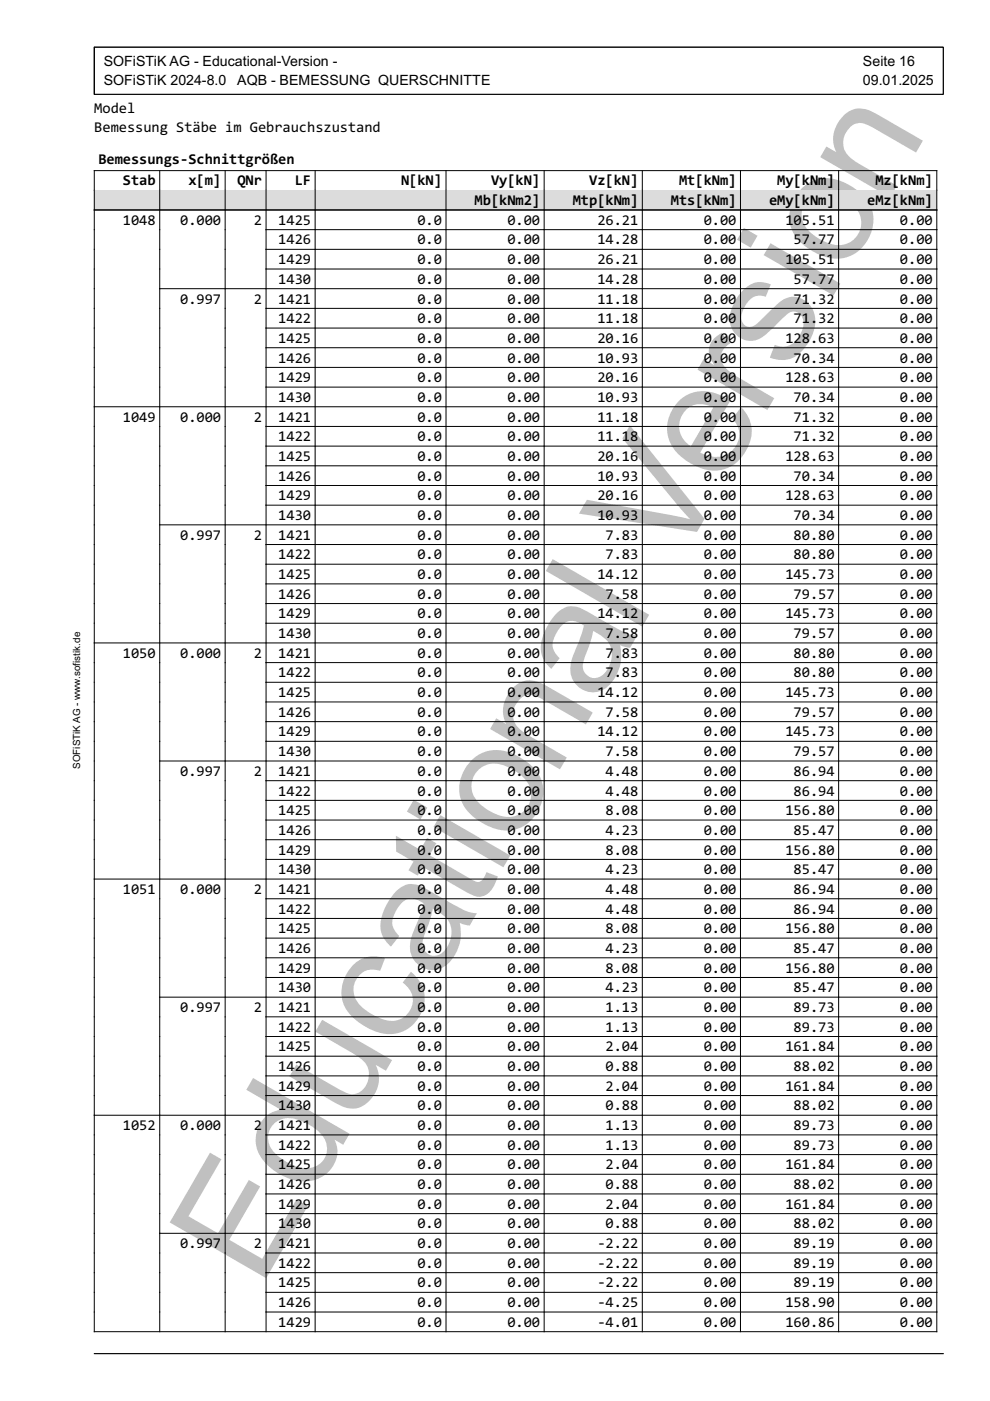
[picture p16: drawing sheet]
<svg xmlns="http://www.w3.org/2000/svg" width="210mm" height="297mm" viewBox="0 0 210 297" stroke-linecap="round" stroke-linejoin="round" font-family="sans-serif">
<defs><g id="words">
<text font-size="33" fill="#c0c0c0" x="55.1" y="273.3" transform="rotate(-60 55.1 273.3)">Educational Version</text>
<g font-size="3.2">
<text x="20" y="24">Model</text>
<text x="20" y="28">Bemessung Stäbe im Gebrauchszustand</text>
<text x="20.9" y="34.7">Bemessungs-Schnittgrößen</text>
<text x="26.1" y="39.3">Stab</text>
<text x="39.9" y="39.3">x[m]</text>
<text x="50.3" y="39.3">QNr</text>
<text x="62.5" y="39.3">LF</text>
<text x="85" y="39.3">N[kN]</text>
<text x="104.1" y="39.3">Vy[kN]</text>
<text x="124.9" y="39.3">Vz[kN]</text>
<text x="144" y="39.3">Mt[kNm]</text>
<text x="164.8" y="39.3">My[kNm]</text>
<text x="185.6" y="39.3">Mz[kNm]</text>
<text x="26.1" y="47.7">1048</text>
<text x="38.2" y="47.7">0.000</text>
<text x="53.8" y="47.7">2</text>
<text x="59" y="47.7">1425</text>
<text x="88.5" y="47.7">0.0</text>
<text x="100.6" y="43.5">Mb[kNm2]</text>
<text x="107.6" y="47.7">0.00</text>
<text x="121.4" y="43.5">Mtp[kNm]</text>
<text x="126.6" y="47.7">26.21</text>
<text x="142.3" y="43.5">Mts[kNm]</text>
<text x="149.2" y="47.7">0.00</text>
<text x="163.1" y="43.5">eMy[kNm]</text>
<text x="166.5" y="47.7">105.51</text>
<text x="183.9" y="43.5">eMz[kNm]</text>
<text x="190.8" y="47.7">0.00</text>
<text x="59" y="51.8">1426</text>
<text x="88.5" y="51.8">0.0</text>
<text x="107.6" y="51.8">0.00</text>
<text x="126.6" y="51.8">14.28</text>
<text x="149.2" y="51.8">0.00</text>
<text x="168.3" y="51.8">57.77</text>
<text x="190.8" y="51.8">0.00</text>
<text x="59" y="56">1429</text>
<text x="88.5" y="56">0.0</text>
<text x="107.6" y="56">0.00</text>
<text x="126.6" y="56">26.21</text>
<text x="149.2" y="56">0.00</text>
<text x="166.5" y="56">105.51</text>
<text x="190.8" y="56">0.00</text>
<text x="38.2" y="64.4">0.997</text>
<text x="53.8" y="64.4">2</text>
<text x="59" y="60.2">1430</text>
<text x="59" y="64.4">1421</text>
<text x="88.5" y="60.2">0.0</text>
<text x="88.5" y="64.4">0.0</text>
<text x="107.6" y="60.2">0.00</text>
<text x="107.6" y="64.4">0.00</text>
<text x="126.6" y="60.2">14.28</text>
<text x="126.6" y="64.4">11.18</text>
<text x="149.2" y="60.2">0.00</text>
<text x="149.2" y="64.4">0.00</text>
<text x="168.3" y="60.2">57.77</text>
<text x="168.3" y="64.4">71.32</text>
<text x="190.8" y="60.2">0.00</text>
<text x="190.8" y="64.4">0.00</text>
<text x="59" y="68.5">1422</text>
<text x="88.5" y="68.5">0.0</text>
<text x="107.6" y="68.5">0.00</text>
<text x="126.6" y="68.5">11.18</text>
<text x="149.2" y="68.5">0.00</text>
<text x="168.3" y="68.5">71.32</text>
<text x="190.8" y="68.5">0.00</text>
<text x="59" y="72.7">1425</text>
<text x="59" y="76.9">1426</text>
<text x="88.5" y="72.7">0.0</text>
<text x="88.5" y="76.9">0.0</text>
<text x="107.6" y="72.7">0.00</text>
<text x="107.6" y="76.9">0.00</text>
<text x="126.6" y="72.7">20.16</text>
<text x="126.6" y="76.9">10.93</text>
<text x="149.2" y="72.7">0.00</text>
<text x="149.2" y="76.9">0.00</text>
<text x="166.5" y="72.7">128.63</text>
<text x="168.3" y="76.9">70.34</text>
<text x="190.8" y="72.7">0.00</text>
<text x="190.8" y="76.9">0.00</text>
<text x="59" y="81">1429</text>
<text x="88.5" y="81">0.0</text>
<text x="107.6" y="81">0.00</text>
<text x="126.6" y="81">20.16</text>
<text x="149.2" y="81">0.00</text>
<text x="166.5" y="81">128.63</text>
<text x="190.8" y="81">0.00</text>
<text x="26.1" y="89.4">1049</text>
<text x="38.2" y="89.4">0.000</text>
<text x="53.8" y="89.4">2</text>
<text x="59" y="85.2">1430</text>
<text x="59" y="89.4">1421</text>
<text x="88.5" y="85.2">0.0</text>
<text x="88.5" y="89.4">0.0</text>
<text x="107.6" y="85.2">0.00</text>
<text x="107.6" y="89.4">0.00</text>
<text x="126.6" y="85.2">10.93</text>
<text x="126.6" y="89.4">11.18</text>
<text x="149.2" y="85.2">0.00</text>
<text x="149.2" y="89.4">0.00</text>
<text x="168.3" y="85.2">70.34</text>
<text x="168.3" y="89.4">71.32</text>
<text x="190.8" y="85.2">0.00</text>
<text x="190.8" y="89.4">0.00</text>
<text x="59" y="93.6">1422</text>
<text x="88.5" y="93.6">0.0</text>
<text x="107.6" y="93.6">0.00</text>
<text x="126.6" y="93.6">11.18</text>
<text x="149.2" y="93.6">0.00</text>
<text x="168.3" y="93.6">71.32</text>
<text x="190.8" y="93.6">0.00</text>
<text x="59" y="97.7">1425</text>
<text x="59" y="101.9">1426</text>
<text x="88.5" y="97.7">0.0</text>
<text x="88.5" y="101.9">0.0</text>
<text x="107.6" y="97.7">0.00</text>
<text x="107.6" y="101.9">0.00</text>
<text x="126.6" y="97.7">20.16</text>
<text x="126.6" y="101.9">10.93</text>
<text x="149.2" y="97.7">0.00</text>
<text x="149.2" y="101.9">0.00</text>
<text x="166.5" y="97.7">128.63</text>
<text x="168.3" y="101.9">70.34</text>
<text x="190.8" y="97.7">0.00</text>
<text x="190.8" y="101.9">0.00</text>
<text x="59" y="106.1">1429</text>
<text x="88.5" y="106.1">0.0</text>
<text x="107.6" y="106.1">0.00</text>
<text x="126.6" y="106.1">20.16</text>
<text x="149.2" y="106.1">0.00</text>
<text x="166.5" y="106.1">128.63</text>
<text x="190.8" y="106.1">0.00</text>
<text x="59" y="110.3">1430</text>
<text x="88.5" y="110.3">0.0</text>
<text x="107.6" y="110.3">0.00</text>
<text x="126.6" y="110.3">10.93</text>
<text x="149.2" y="110.3">0.00</text>
<text x="168.3" y="110.3">70.34</text>
<text x="190.8" y="110.3">0.00</text>
<text x="38.2" y="114.4">0.997</text>
<text x="53.8" y="114.4">2</text>
<text x="59" y="114.4">1421</text>
<text x="59" y="118.6">1422</text>
<text x="88.5" y="114.4">0.0</text>
<text x="88.5" y="118.6">0.0</text>
<text x="107.6" y="114.4">0.00</text>
<text x="107.6" y="118.6">0.00</text>
<text x="128.4" y="114.4">7.83</text>
<text x="128.4" y="118.6">7.83</text>
<text x="149.2" y="114.4">0.00</text>
<text x="149.2" y="118.6">0.00</text>
<text x="168.3" y="114.4">80.80</text>
<text x="168.3" y="118.6">80.80</text>
<text x="190.8" y="114.4">0.00</text>
<text x="190.8" y="118.6">0.00</text>
<text x="59" y="122.8">1425</text>
<text x="88.5" y="122.8">0.0</text>
<text x="107.6" y="122.8">0.00</text>
<text x="126.6" y="122.8">14.12</text>
<text x="149.2" y="122.8">0.00</text>
<text x="166.5" y="122.8">145.73</text>
<text x="190.8" y="122.8">0.00</text>
<text x="59" y="126.9">1426</text>
<text x="59" y="131.1">1429</text>
<text x="88.5" y="126.9">0.0</text>
<text x="88.5" y="131.1">0.0</text>
<text x="107.6" y="126.9">0.00</text>
<text x="107.6" y="131.1">0.00</text>
<text x="126.6" y="131.1">14.12</text>
<text x="128.4" y="126.9">7.58</text>
<text x="149.2" y="126.9">0.00</text>
<text x="149.2" y="131.1">0.00</text>
<text x="166.5" y="131.1">145.73</text>
<text x="168.3" y="126.9">79.57</text>
<text x="190.8" y="126.9">0.00</text>
<text x="190.8" y="131.1">0.00</text>
<text x="59" y="135.3">1430</text>
<text x="88.5" y="135.3">0.0</text>
<text x="107.6" y="135.3">0.00</text>
<text x="128.4" y="135.3">7.58</text>
<text x="149.2" y="135.3">0.00</text>
<text x="168.3" y="135.3">79.57</text>
<text x="190.8" y="135.3">0.00</text>
<text x="26.1" y="139.5">1050</text>
<text x="38.2" y="139.5">0.000</text>
<text x="53.8" y="139.5">2</text>
<text x="59" y="139.5">1421</text>
<text x="59" y="143.6">1422</text>
<text x="88.5" y="139.5">0.0</text>
<text x="88.5" y="143.6">0.0</text>
<text x="107.6" y="139.5">0.00</text>
<text x="107.6" y="143.6">0.00</text>
<text x="128.4" y="139.5">7.83</text>
<text x="128.4" y="143.6">7.83</text>
<text x="149.2" y="139.5">0.00</text>
<text x="149.2" y="143.6">0.00</text>
<text x="168.3" y="139.5">80.80</text>
<text x="168.3" y="143.6">80.80</text>
<text x="190.8" y="139.5">0.00</text>
<text x="190.8" y="143.6">0.00</text>
<text x="59" y="147.8">1425</text>
<text x="88.5" y="147.8">0.0</text>
<text x="107.6" y="147.8">0.00</text>
<text x="126.6" y="147.8">14.12</text>
<text x="149.2" y="147.8">0.00</text>
<text x="166.5" y="147.8">145.73</text>
<text x="190.8" y="147.8">0.00</text>
<text x="59" y="152">1426</text>
<text x="88.5" y="152">0.0</text>
<text x="107.6" y="152">0.00</text>
<text x="128.4" y="152">7.58</text>
<text x="149.2" y="152">0.00</text>
<text x="168.3" y="152">79.57</text>
<text x="190.8" y="152">0.00</text>
<text x="59" y="156.1">1429</text>
<text x="59" y="160.3">1430</text>
<text x="88.5" y="156.1">0.0</text>
<text x="88.5" y="160.3">0.0</text>
<text x="107.6" y="156.1">0.00</text>
<text x="107.6" y="160.3">0.00</text>
<text x="126.6" y="156.1">14.12</text>
<text x="128.4" y="160.3">7.58</text>
<text x="149.2" y="156.1">0.00</text>
<text x="149.2" y="160.3">0.00</text>
<text x="166.5" y="156.1">145.73</text>
<text x="168.3" y="160.3">79.57</text>
<text x="190.8" y="156.1">0.00</text>
<text x="190.8" y="160.3">0.00</text>
<text x="38.2" y="164.5">0.997</text>
<text x="53.8" y="164.5">2</text>
<text x="59" y="164.5">1421</text>
<text x="88.5" y="164.5">0.0</text>
<text x="107.6" y="164.5">0.00</text>
<text x="128.4" y="164.5">4.48</text>
<text x="149.2" y="164.5">0.00</text>
<text x="168.3" y="164.5">86.94</text>
<text x="190.8" y="164.5">0.00</text>
<text x="59" y="168.7">1422</text>
<text x="59" y="172.8">1425</text>
<text x="88.5" y="168.7">0.0</text>
<text x="88.5" y="172.8">0.0</text>
<text x="107.6" y="168.7">0.00</text>
<text x="107.6" y="172.8">0.00</text>
<text x="128.4" y="168.7">4.48</text>
<text x="128.4" y="172.8">8.08</text>
<text x="149.2" y="168.7">0.00</text>
<text x="149.2" y="172.8">0.00</text>
<text x="166.5" y="172.8">156.80</text>
<text x="168.3" y="168.7">86.94</text>
<text x="190.8" y="168.7">0.00</text>
<text x="190.8" y="172.8">0.00</text>
<text x="59" y="177">1426</text>
<text x="88.5" y="177">0.0</text>
<text x="107.6" y="177">0.00</text>
<text x="128.4" y="177">4.23</text>
<text x="149.2" y="177">0.00</text>
<text x="168.3" y="177">85.47</text>
<text x="190.8" y="177">0.00</text>
<text x="59" y="181.2">1429</text>
<text x="59" y="185.4">1430</text>
<text x="88.5" y="181.2">0.0</text>
<text x="88.5" y="185.4">0.0</text>
<text x="107.6" y="181.2">0.00</text>
<text x="107.6" y="185.4">0.00</text>
<text x="128.4" y="181.2">8.08</text>
<text x="128.4" y="185.4">4.23</text>
<text x="149.2" y="181.2">0.00</text>
<text x="149.2" y="185.4">0.00</text>
<text x="166.5" y="181.2">156.80</text>
<text x="168.3" y="185.4">85.47</text>
<text x="190.8" y="181.2">0.00</text>
<text x="190.8" y="185.4">0.00</text>
<text x="26.1" y="189.5">1051</text>
<text x="38.2" y="189.5">0.000</text>
<text x="53.8" y="189.5">2</text>
<text x="59" y="189.5">1421</text>
<text x="88.5" y="189.5">0.0</text>
<text x="107.6" y="189.5">0.00</text>
<text x="128.4" y="189.5">4.48</text>
<text x="149.2" y="189.5">0.00</text>
<text x="168.3" y="189.5">86.94</text>
<text x="190.8" y="189.5">0.00</text>
<text x="59" y="193.7">1422</text>
<text x="59" y="197.9">1425</text>
<text x="88.5" y="193.7">0.0</text>
<text x="88.5" y="197.9">0.0</text>
<text x="107.6" y="193.7">0.00</text>
<text x="107.6" y="197.9">0.00</text>
<text x="128.4" y="193.7">4.48</text>
<text x="128.4" y="197.9">8.08</text>
<text x="149.2" y="193.7">0.00</text>
<text x="149.2" y="197.9">0.00</text>
<text x="166.5" y="197.9">156.80</text>
<text x="168.3" y="193.7">86.94</text>
<text x="190.8" y="193.7">0.00</text>
<text x="190.8" y="197.9">0.00</text>
<text x="59" y="202">1426</text>
<text x="88.5" y="202">0.0</text>
<text x="107.6" y="202">0.00</text>
<text x="128.4" y="202">4.23</text>
<text x="149.2" y="202">0.00</text>
<text x="168.3" y="202">85.47</text>
<text x="190.8" y="202">0.00</text>
<text x="59" y="206.2">1429</text>
<text x="88.5" y="206.2">0.0</text>
<text x="107.6" y="206.2">0.00</text>
<text x="128.4" y="206.2">8.08</text>
<text x="149.2" y="206.2">0.00</text>
<text x="166.5" y="206.2">156.80</text>
<text x="190.8" y="206.2">0.00</text>
<text x="38.2" y="214.6">0.997</text>
<text x="53.8" y="214.6">2</text>
<text x="59" y="210.4">1430</text>
<text x="59" y="214.6">1421</text>
<text x="88.5" y="210.4">0.0</text>
<text x="88.5" y="214.6">0.0</text>
<text x="107.6" y="210.4">0.00</text>
<text x="107.6" y="214.6">0.00</text>
<text x="128.4" y="210.4">4.23</text>
<text x="128.4" y="214.6">1.13</text>
<text x="149.2" y="210.4">0.00</text>
<text x="149.2" y="214.6">0.00</text>
<text x="168.3" y="210.4">85.47</text>
<text x="168.3" y="214.6">89.73</text>
<text x="190.8" y="210.4">0.00</text>
<text x="190.8" y="214.6">0.00</text>
<text x="59" y="218.7">1422</text>
<text x="88.5" y="218.7">0.0</text>
<text x="107.6" y="218.7">0.00</text>
<text x="128.4" y="218.7">1.13</text>
<text x="149.2" y="218.7">0.00</text>
<text x="168.3" y="218.7">89.73</text>
<text x="190.8" y="218.7">0.00</text>
<text x="59" y="222.9">1425</text>
<text x="59" y="227.1">1426</text>
<text x="88.5" y="222.9">0.0</text>
<text x="88.5" y="227.1">0.0</text>
<text x="107.6" y="222.9">0.00</text>
<text x="107.6" y="227.1">0.00</text>
<text x="128.4" y="222.9">2.04</text>
<text x="128.4" y="227.1">0.88</text>
<text x="149.2" y="222.9">0.00</text>
<text x="149.2" y="227.1">0.00</text>
<text x="166.5" y="222.9">161.84</text>
<text x="168.3" y="227.1">88.02</text>
<text x="190.8" y="222.9">0.00</text>
<text x="190.8" y="227.1">0.00</text>
<text x="59" y="231.2">1429</text>
<text x="88.5" y="231.2">0.0</text>
<text x="107.6" y="231.2">0.00</text>
<text x="128.4" y="231.2">2.04</text>
<text x="149.2" y="231.2">0.00</text>
<text x="166.5" y="231.2">161.84</text>
<text x="190.8" y="231.2">0.00</text>
<text x="26.1" y="239.6">1052</text>
<text x="38.2" y="239.6">0.000</text>
<text x="53.8" y="239.6">2</text>
<text x="59" y="235.4">1430</text>
<text x="59" y="239.6">1421</text>
<text x="88.5" y="235.4">0.0</text>
<text x="88.5" y="239.6">0.0</text>
<text x="107.6" y="235.4">0.00</text>
<text x="107.6" y="239.6">0.00</text>
<text x="128.4" y="235.4">0.88</text>
<text x="128.4" y="239.6">1.13</text>
<text x="149.2" y="235.4">0.00</text>
<text x="149.2" y="239.6">0.00</text>
<text x="168.3" y="235.4">88.02</text>
<text x="168.3" y="239.6">89.73</text>
<text x="190.8" y="235.4">0.00</text>
<text x="190.8" y="239.6">0.00</text>
<text x="59" y="243.8">1422</text>
<text x="88.5" y="243.8">0.0</text>
<text x="107.6" y="243.8">0.00</text>
<text x="128.4" y="243.8">1.13</text>
<text x="149.2" y="243.8">0.00</text>
<text x="168.3" y="243.8">89.73</text>
<text x="190.8" y="243.8">0.00</text>
<text x="59" y="247.9">1425</text>
<text x="88.5" y="247.9">0.0</text>
<text x="107.6" y="247.9">0.00</text>
<text x="128.4" y="247.9">2.04</text>
<text x="149.2" y="247.9">0.00</text>
<text x="166.5" y="247.9">161.84</text>
<text x="190.8" y="247.9">0.00</text>
<text x="59" y="252.1">1426</text>
<text x="59" y="256.3">1429</text>
<text x="88.5" y="252.1">0.0</text>
<text x="88.5" y="256.3">0.0</text>
<text x="107.6" y="252.1">0.00</text>
<text x="107.6" y="256.3">0.00</text>
<text x="128.4" y="252.1">0.88</text>
<text x="128.4" y="256.3">2.04</text>
<text x="149.2" y="252.1">0.00</text>
<text x="149.2" y="256.3">0.00</text>
<text x="166.5" y="256.3">161.84</text>
<text x="168.3" y="252.1">88.02</text>
<text x="190.8" y="252.1">0.00</text>
<text x="190.8" y="256.3">0.00</text>
<text x="59" y="260.5">1430</text>
<text x="88.5" y="260.5">0.0</text>
<text x="107.6" y="260.5">0.00</text>
<text x="128.4" y="260.5">0.88</text>
<text x="149.2" y="260.5">0.00</text>
<text x="168.3" y="260.5">88.02</text>
<text x="190.8" y="260.5">0.00</text>
<text x="38.2" y="264.6">0.997</text>
<text x="53.8" y="264.6">2</text>
<text x="59" y="264.6">1421</text>
<text x="59" y="268.8">1422</text>
<text x="88.5" y="264.6">0.0</text>
<text x="88.5" y="268.8">0.0</text>
<text x="107.6" y="264.6">0.00</text>
<text x="107.6" y="268.8">0.00</text>
<text x="126.6" y="264.6">-2.22</text>
<text x="126.6" y="268.8">-2.22</text>
<text x="149.2" y="264.6">0.00</text>
<text x="149.2" y="268.8">0.00</text>
<text x="168.3" y="264.6">89.19</text>
<text x="168.3" y="268.8">89.19</text>
<text x="190.8" y="264.6">0.00</text>
<text x="190.8" y="268.8">0.00</text>
<text x="59" y="273">1425</text>
<text x="88.5" y="273">0.0</text>
<text x="107.6" y="273">0.00</text>
<text x="126.6" y="273">-2.22</text>
<text x="149.2" y="273">0.00</text>
<text x="168.3" y="273">89.19</text>
<text x="190.8" y="273">0.00</text>
<text x="59" y="277.1">1426</text>
<text x="59" y="281.3">1429</text>
<text x="88.5" y="277.1">0.0</text>
<text x="88.5" y="281.3">0.0</text>
<text x="107.6" y="277.1">0.00</text>
<text x="107.6" y="281.3">0.00</text>
<text x="126.6" y="277.1">-4.25</text>
<text x="126.6" y="281.3">-4.01</text>
<text x="149.2" y="277.1">0.00</text>
<text x="149.2" y="281.3">0.00</text>
<text x="166.5" y="277.1">158.90</text>
<text x="166.5" y="281.3">160.86</text>
<text x="190.8" y="277.1">0.00</text>
<text x="190.8" y="281.3">0.00</text>
</g>
<g font-size="3">
<text x="22" y="14">SOFiSTiK AG - Educational-Version -</text>
<text x="22" y="18">SOFiSTiK 2024-8.0</text>
<text x="50.3" y="18">AQB - BEMESSUNG QUERSCHNITTE</text>
<text x="183" y="14">Seite 16</text>
<text x="183" y="18">09.01.2025</text>
</g>
<text font-size="2.1" x="17" y="163" transform="rotate(-90 17 163)">SOFiSTiK AG - www.sofistik.de</text>
</g></defs>
<path d="M20 10h180v10h-180zM33.9 36.2v4.1M47.7 36.2v4.1M56.4 36.2v4.1M66.8 36.2v4.1M94.6 36.2v4.1M115.4 36.2v4.1M136.2 36.2v4.1M157 36.2v4.1M177.8 36.2v4.1M20 40.3v-4.1h178.6v4.1M20 287h180" fill="none" stroke="#000" stroke-width=".21"/>
<path d="M20 40.3h178.6v4.2h-178.6z" fill="#dcdcdc"/>
<g fill="none" stroke="#000" stroke-width=".21">
<path d="M20 40.3v242h178.6v-242M20 44.5h178.6M33.9 40.3v242M47.7 40.3v242M56.4 40.3v242M56.4 48.7h142.2M56.4 52.9h142.2M56.4 57h142.2M66.8 40.3v242M94.6 40.3v242M115.4 40.3v242M136.2 40.3v242"/>
<path d="M157 40.3v242M177.8 40.3v242M33.9 61.2h164.7M56.4 65.4h142.2M56.4 69.6h142.2M56.4 73.7h142.2M56.4 77.9h142.2M20 86.2h178.6M56.4 82.1h142.2M56.4 90.4h142.2M56.4 94.6h142.2M56.4 98.8h142.2"/>
<path d="M33.9 111.3h164.7M56.4 102.9h142.2M56.4 107.1h142.2M56.4 115.5h142.2M56.4 119.6h142.2M20 136.3h178.6M56.4 123.8h142.2M56.4 128h142.2M56.4 132.1h142.2M56.4 140.5h142.2M56.4 144.7h142.2M56.4 148.8h142.2"/>
<path d="M56.4 153h142.2M56.4 157.2h142.2M33.9 161.3h164.7M56.4 165.5h142.2M56.4 169.7h142.2M56.4 173.9h142.2M56.4 178h142.2M20 186.4h178.6M56.4 182.2h142.2M56.4 190.6h142.2M56.4 194.7h142.2M56.4 198.9h142.2"/>
<path d="M33.9 211.4h164.7M56.4 203.1h142.2M56.4 207.2h142.2M56.4 215.6h142.2M56.4 219.8h142.2M20 236.4h178.6M56.4 223.9h142.2M56.4 228.1h142.2M56.4 232.3h142.2M56.4 240.6h142.2M56.4 244.8h142.2M56.4 249h142.2"/>
<path d="M56.4 253.1h142.2M56.4 257.3h142.2M33.9 261.5h164.7M56.4 265.7h142.2M56.4 269.8h142.2M56.4 274h142.2M56.4 278.2h142.2"/>
</g>
<use href="#words"/>
</svg>
